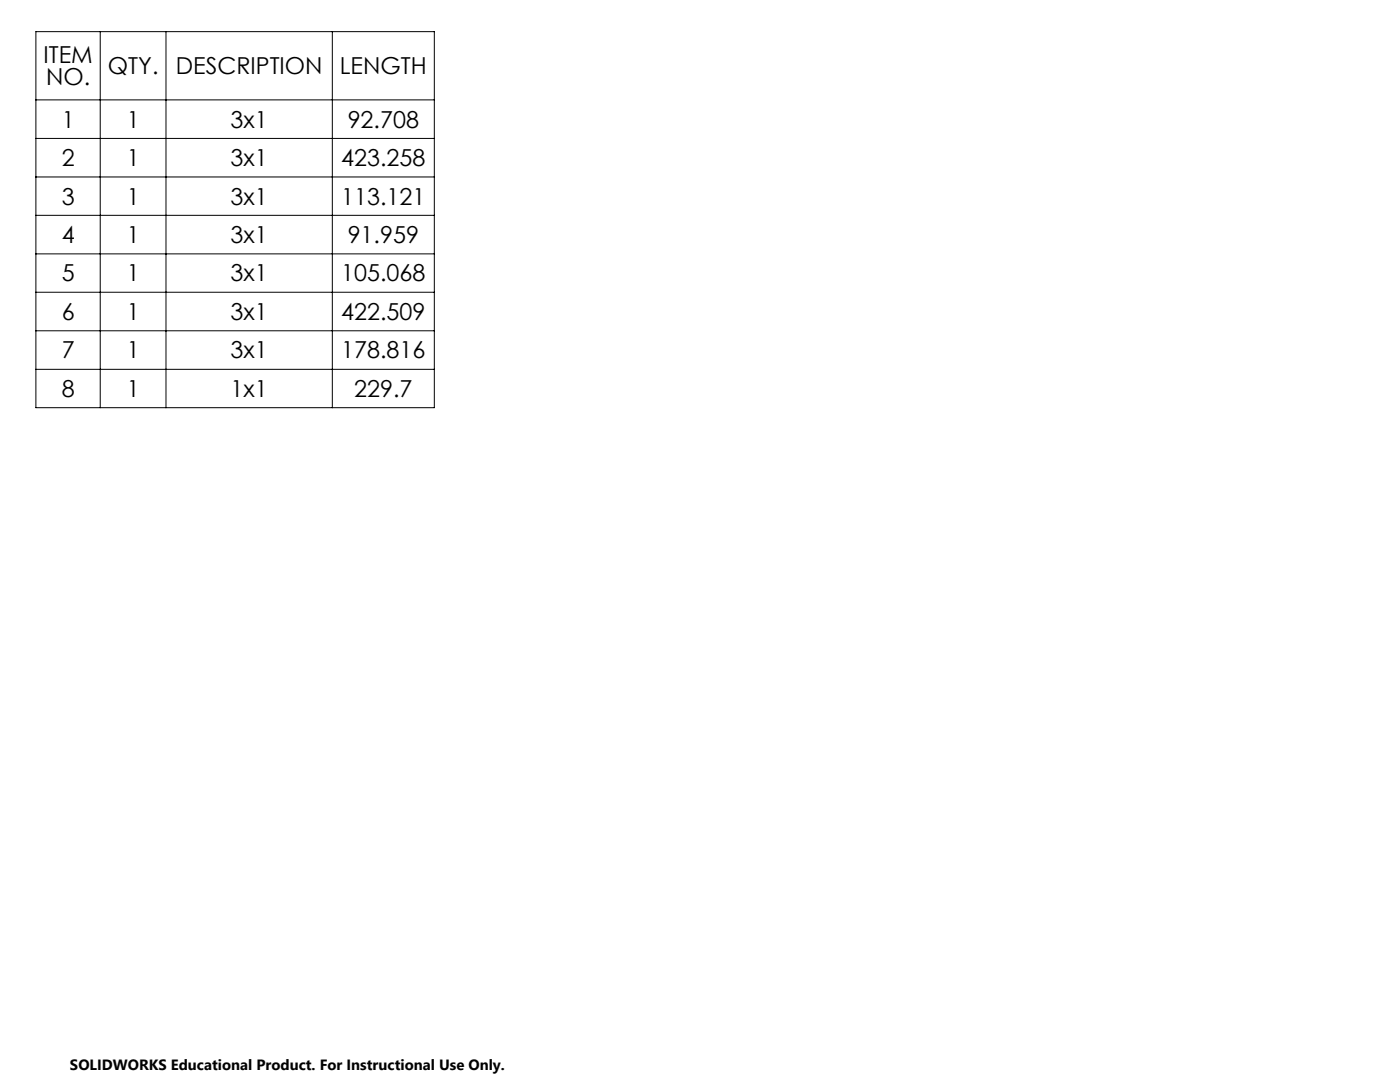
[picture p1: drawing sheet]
<svg xmlns="http://www.w3.org/2000/svg" width="279mm" height="216mm" viewBox="0 0 279 216" stroke-linecap="round" stroke-linejoin="round" font-family="sans-serif">
<defs><g id="words">
<g font-size="4.7">
<text x="8.7" y="12.5">ITEM</text>
<text x="9.2" y="17.1">NO.</text>
<text x="21.5" y="14.8">QTY.</text>
<text x="35.1" y="14.8">DESCRIPTION</text>
<text x="67.8" y="14.8">LENGTH</text>
<text x="12.3" y="25.5">1</text>
<text x="25.3" y="25.5">1</text>
<text x="46" y="25.5">3x1</text>
<text x="69.4" y="25.5">92.708</text>
<text x="12.3" y="33.1">2</text>
<text x="25.3" y="33.1">1</text>
<text x="46" y="33.1">3x1</text>
<text x="68.1" y="33.1">423.258</text>
<text x="12.3" y="40.8">3</text>
<text x="25.3" y="40.8">1</text>
<text x="46" y="40.8">3x1</text>
<text x="68.1" y="40.8">113.121</text>
<text x="12.3" y="48.5">4</text>
<text x="25.3" y="48.5">1</text>
<text x="46" y="48.5">3x1</text>
<text x="69.4" y="48.5">91.959</text>
<text x="12.3" y="56.2">5</text>
<text x="25.3" y="56.2">1</text>
<text x="46" y="56.2">3x1</text>
<text x="68.1" y="56.2">105.068</text>
<text x="12.3" y="63.8">6</text>
<text x="25.3" y="63.8">1</text>
<text x="46" y="63.8">3x1</text>
<text x="68.1" y="63.8">422.509</text>
<text x="12.3" y="71.5">7</text>
<text x="25.3" y="71.5">1</text>
<text x="46" y="71.5">3x1</text>
<text x="68.1" y="71.5">178.816</text>
<text x="12.3" y="79.2">8</text>
<text x="25.3" y="79.2">1</text>
<text x="46" y="79.2">1x1</text>
<text x="70.7" y="79.2">229.7</text>
</g>
<text font-size="3" x="14" y="213.5">SOLIDWORKS Educational Product. For Instructional Use Only.</text>
</g></defs>
<path d="M7.2 6.3h79.5v75.1h-79.5zM7.2 19.9h79.5M20 6.3v75.1M33.1 6.3v75.1M66.3 6.3v75.1M7.2 27.6h79.5M7.2 35.3h79.5M7.2 43h79.5M7.2 50.7h79.5M7.2 58.3h79.5M7.2 66h79.5M7.2 73.7h79.5" fill="none" stroke="#000" stroke-width=".2"/>
<use href="#words"/>
</svg>
